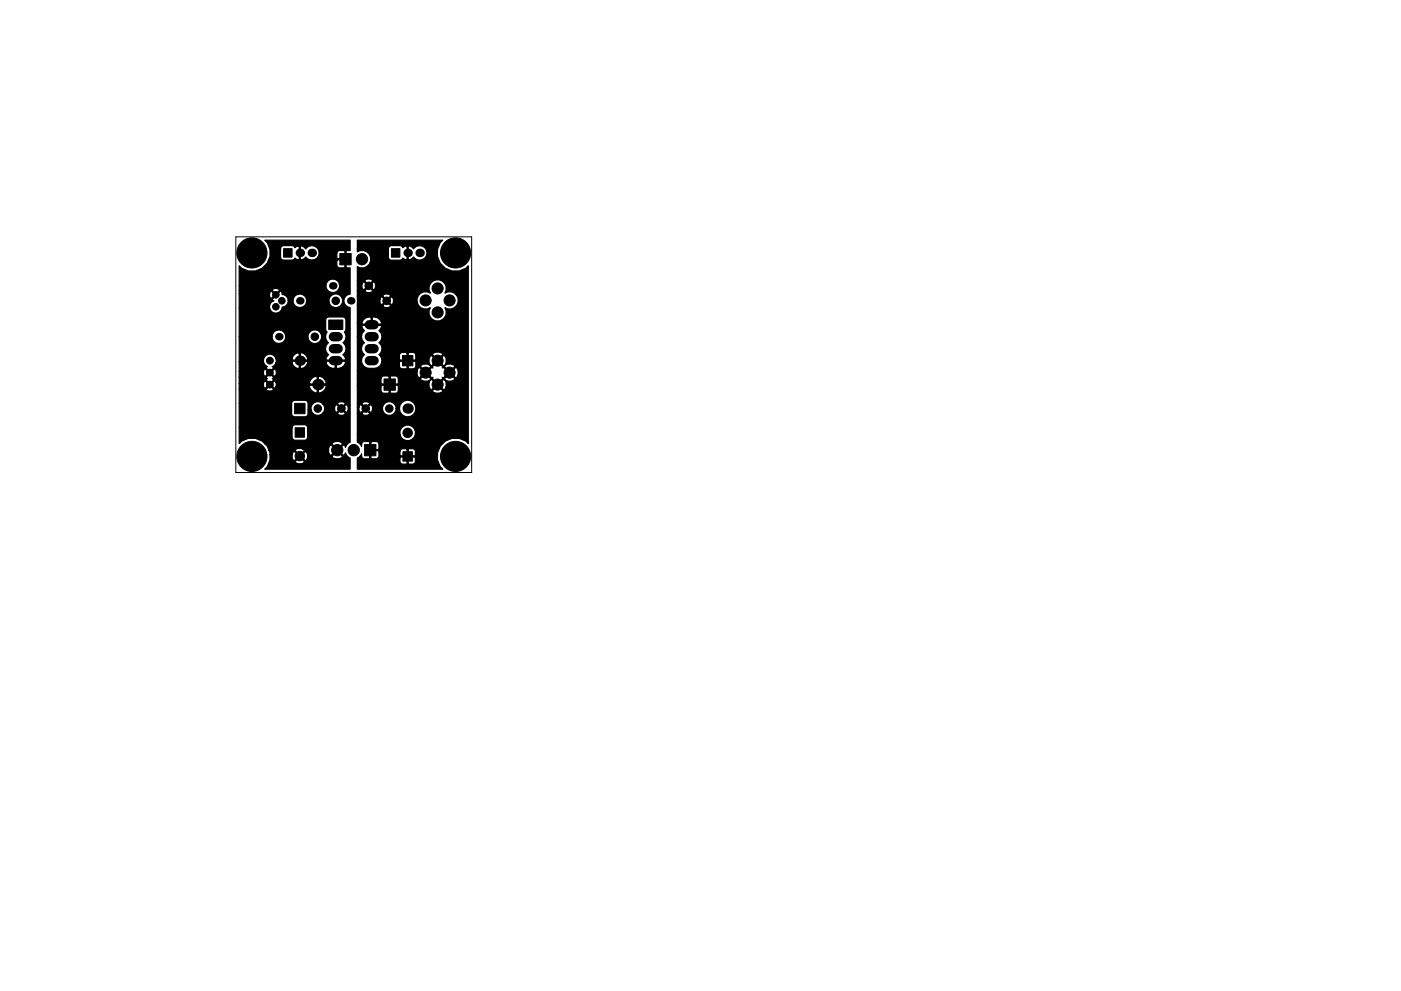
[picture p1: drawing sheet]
<svg xmlns="http://www.w3.org/2000/svg" width="297mm" height="210mm" viewBox="0 0 297 210" stroke-linecap="round" stroke-linejoin="round" font-family="sans-serif">
<path d="M50 50.2h50v50h-50z" fill="none" stroke="#000" stroke-width=".21"/>
<g fill="#000" stroke="#000" stroke-width=".21">
<path d="M60.1 52.8h1.8v1.8h-1.8zM72 53.8h2.4v2.4h-2.4zM83 52.8h1.8v1.8h-1.8zM69.7 67.9h3v2h-3zM85.3 75.4h2.2v2.2h-2.2zM62.6 90.8h2v2h-2zM62.5 85.6h2.2v2.2h-2.2zM77.3 94.3h2.4v2.4h-2.4zM81.4 80.4h2.4v2.4h-2.4zM85.4 95.8h2v2h-2z"/>
<circle cx="51" cy="53.7" r=".4"/>
<circle cx="51.7" cy="55.4" r=".4"/>
<circle cx="51.7" cy="52" r=".4"/>
<circle cx="53.4" cy="53.7" r="3.2"/>
<circle cx="53.4" cy="56.1" r=".4"/>
<circle cx="53.4" cy="51.3" r=".4"/>
<circle cx="55.1" cy="52" r=".4"/>
<circle cx="55.1" cy="55.4" r=".4"/>
<circle cx="55.8" cy="53.7" r=".4"/>
<circle cx="76.7" cy="55" r="1.2"/>
<circle cx="94.2" cy="53.7" r=".4"/>
<circle cx="94.9" cy="52" r=".4"/>
<circle cx="94.9" cy="55.4" r=".4"/>
<circle cx="96.6" cy="53.7" r="3.2"/>
<circle cx="96.6" cy="56.1" r=".4"/>
<circle cx="96.6" cy="51.3" r=".4"/>
<circle cx="98.3" cy="52" r=".4"/>
<circle cx="98.3" cy="55.4" r=".4"/>
<circle cx="99" cy="53.7" r=".4"/>
<circle cx="57.2" cy="79.1" r=".72"/>
<circle cx="57.2" cy="76.5" r=".72"/>
<circle cx="58.5" cy="62.5" r=".7"/>
<circle cx="58.5" cy="65.1" r=".7"/>
<circle cx="59.8" cy="63.8" r=".7"/>
<circle cx="66.7" cy="71.4" r=".8"/>
<circle cx="71.2" cy="63.8" r=".8"/>
<circle cx="78.2" cy="60.6" r=".8"/>
<circle cx="82" cy="63.8" r=".8"/>
<circle cx="90.2" cy="79.1" r="1.17"/>
<circle cx="90.2" cy="63.7" r="1.17"/>
<circle cx="92.8" cy="61.2" r="1.17"/>
<circle cx="92.8" cy="76.5" r="1.17"/>
<circle cx="92.8" cy="66.3" r="1.17"/>
<circle cx="95.3" cy="79.1" r="1.17"/>
<circle cx="95.3" cy="63.7" r="1.17"/>
<circle cx="51" cy="96.8" r=".4"/>
<circle cx="51.7" cy="98.5" r=".4"/>
<circle cx="51.7" cy="95.1" r=".4"/>
<circle cx="53.4" cy="96.8" r="3.2"/>
<circle cx="53.4" cy="99.2" r=".4"/>
<circle cx="53.4" cy="94.4" r=".4"/>
<circle cx="55.1" cy="98.5" r=".4"/>
<circle cx="55.1" cy="95.1" r=".4"/>
<circle cx="55.8" cy="96.8" r=".4"/>
<circle cx="57.2" cy="81.6" r=".72"/>
<circle cx="63.6" cy="96.8" r="1"/>
<circle cx="67.4" cy="86.7" r=".8"/>
<circle cx="71.5" cy="95.5" r="1.2"/>
<circle cx="72.4" cy="86.7" r=".8"/>
<circle cx="75" cy="95.5" r="1.2"/>
<circle cx="77.5" cy="86.7" r=".8"/>
<circle cx="82.5" cy="86.7" r=".8"/>
<circle cx="86.4" cy="91.8" r="1"/>
<circle cx="92.8" cy="81.6" r="1.17"/>
<circle cx="94.2" cy="96.8" r=".4"/>
<circle cx="94.9" cy="95.1" r=".4"/>
<circle cx="94.9" cy="98.5" r=".4"/>
<circle cx="96.6" cy="96.8" r="3.2"/>
<circle cx="96.6" cy="99.2" r=".4"/>
<circle cx="96.6" cy="94.4" r=".4"/>
<circle cx="98.3" cy="95.1" r=".4"/>
<circle cx="98.3" cy="98.5" r=".4"/>
<circle cx="99" cy="96.8" r=".4"/>
</g>
<g fill="#000">
<circle cx="63.6" cy="53.7" r=".9"/>
<circle cx="66.1" cy="53.7" r=".9"/>
<circle cx="86.4" cy="53.7" r=".9"/>
<circle cx="89" cy="53.7" r=".9"/>
<circle cx="59.1" cy="71.4" r=".8"/>
<circle cx="63.6" cy="76.5" r="1.1"/>
<circle cx="63.6" cy="63.8" r=".8"/>
<circle cx="70.6" cy="60.6" r=".8"/>
<circle cx="74.4" cy="63.8" r=".8"/>
<circle cx="78.2" cy="60.6" r=".75"/>
<circle cx="67.4" cy="81.6" r="1.2"/>
<circle cx="86.4" cy="86.7" r="1.1"/>
</g>
<path d="M70.7 76.5h1M70.7 71.4h1M70.7 74h1M78.3 76.5h1M78.3 71.4h1M78.3 74h1M78.3 68.9h1" fill="none" stroke="#000" stroke-width="2"/>
<path d="M70.6 74h.6" fill="none" stroke="#000" stroke-width=".75"/>
<path d="M72.5 86.6l-.1 .1" fill="none" stroke="#000" stroke-width="1.5"/>
<path d="M50.7 56.4a3.7 3.7 0 0 0 6.2-1.1h14.5v1l.3 .4 1.3 .1 .1-.1v-1.6h-1.5l-.2 .2h-14.5l.3-.9v-1.6h2.3v1.8a.65 .65 0 0 0 .6 .6h1.8l.5-.2 .1-.2 .7 .3 .2-.1v-2.7h.3v2.7l.2 .1 .6-.2 .3-.4a1.55 1.55 0 0 0 1.8 .6 1.55 1.55 0 0 0 1.1-1.4h3.7v1l.2 .2h1.5v-1.6l-.1-.1h-1.1l-.5 .5h-3.7a1.55 1.55 0 0 0-1.1-1.5 1.55 1.55 0 0 0-1.8 .6l-.3-.4-.6-.2-.2 .1-.5-.1-.7 .4-.1-.3-.5-.2h-1.8a.65 .65 0 0 0-.6 .7h-2.3l-.5-1.3-.6-.5h18.1v2.2h-.7l-.1 .1v3.4l.1 .1h.7v5.6l-.4 .1a1.42 1.42 0 0 0-.9 1.5 1.42 1.42 0 0 0 1.3 1.2v28.6l-.8 .7-.1 .4-.2-.4-.3-.1-1.1 1.1 1.1 1.1 .3-.1 .1-.4 .2 .4 .8 .7v2.3h-18.1l.6-.5 .4-1.1h5.5a1.17 1.17 0 0 0 1.9 0l-.9-1-1 1h-5.5l.1-1.4h4.7v.6l.3 .5 .2 .1 1-.9h.3l1 .9 .3-.1 .2-.8h5.2a1.36 1.36 0 0 0 2.2 0l-1.1-1.1-1.1 1.1h-5.2l-.2-.9-.3-.1-1 1h-.3l-1-1-.2 .1-.3 .6h-4.7l-.1-.9h5.5l1 1 .9-1-.1-.3-.4-.1h5.7v.7l.2 .6 .3 .1 1.1-1.1-1.1-1.1-.3 .1-.2 .7h-5.7a1.12 1.12 0 0 0-1.4 .4h-5.5l-.4-.9-.5-.5h14.2l1.1 1.1 1.1-1.1a1.36 1.36 0 0 0-2.2 0h-14.2l-.6-.6a3.7 3.7 0 0 0-4.9 .5v-3.3h11.2v2l.2 .4 .5 .2h2a.65 .65 0 0 0 .6-.6v-2l-.2-.5-.4-.2h-2a.65 .65 0 0 0-.7 .7h-11.2v-5.2h11.1v2.2a.65 .65 0 0 0 .7 .6h2.4l.4-.4v-1h.6l.3 .5a1.43 1.43 0 0 0 2.2 .2h3.2v.2a1.05 1.05 0 0 0 1.6-.2l-.8-.8-.8 .8h-3.2l.4-.7v-.5h2.1l.2 .9 .3 .1 .8-.8h.4l.8 .8 .2-.1a1.05 1.05 0 0 0-.2-1.5l-.8 .8h-.4l-.8-.8h-.3l-.2 .6h-2.1l-.4-.8h3.2l.8 .8 .8-.8a.97 .97 0 0 0-1.6 0h-3.2l-.2-.2a1.46 1.46 0 0 0-1.6 0 1.46 1.46 0 0 0-.7 1.5h-.6v-1.4a.65 .65 0 0 0-.6-.7l-2.5 .1-.4 .6h-11.1v-3.1h5.7a1.02 1.02 0 0 0 1.5 .3l.1-.3-.8-.7-.8 .7h-5.7v-1.1h5.2l.1 .9 .3 .1 .7-.8h.4l.8 .8 .2-.1 .1-.3h7.1l.2 .6 .5 .5 .7 .3 .3-.1v-1.6h.2v1.6a1.33 1.33 0 0 0 1.6-1.6h-3.4l-.1 .3h-7.1v-.8h7.1l.1 .3h1.6v-1.6h.2v1.6h1.6l.1-.3a1.55 1.55 0 0 0-1.9-1.3 1.46 1.46 0 0 0-1.7 1.3h-7.1l-.1-.3-.2-.1-.8 .8h-.4l-.7-.8-.3 .1-.1 .5h-5.2v-1.4h5.7l.1 .2 .2 .1-.3 .3 .8 .8 .8-.8-.1-.2-.2-.1 .3-.3-.8-.8-.8 .8h-5.7v-1.1h5.2l.1 .9h.3l.7-.7h.4l.8 .7a1.02 1.02 0 0 0 .2-1.4l-.2-.1-.8 .8h-.4l-.7-.8-.3 .1-.1 .5h-5.2v-2.1h5.2l.2 .5 .6 .5-.3 .3 .8 .8 .8-.8-.1-.2-.2-.1 .7-.5 .1-.4h3.4a1.33 1.33 0 0 0 1.5 1.2v-1.5h.3v1.5l.3 .1a1.69 1.69 0 0 0 1.3-1.3h3.8v.1a1.72 1.72 0 0 0 2 1.2v-1.6h.2v1.6h.5a1.62 1.62 0 0 0 1.5-1.3l-.1-.3h-4l-.1 .3h-3.8l-.2-.3h-3.1l-.1 .3h-3.4v-.8h3.4l.1 .3h1.4v-1.5h.3v1.5h1.4a1.3 1.3 0 0 0-1.7-1.5 1.33 1.33 0 0 0-1.5 1.2h-3.4l-.1-.3a1.38 1.38 0 0 0-1.7-.6 1.38 1.38 0 0 0-.8 1.6h-5.2v-5.4h7l.1 .6a1.45 1.45 0 0 0 1.4 .9 1.45 1.45 0 0 0 1.3-1.2h4.8l.2 .6a1.44 1.44 0 0 0 1.7 .5 1.44 1.44 0 0 0 1-1.4h.8l.1 .7 .6 .6a1.57 1.57 0 0 0 0 2.6l-.6 .7 .1 .4h4v-.4l-.5-.7 .2-.2a1.6 1.6 0 0 0-.2-2.4 1.54 1.54 0 0 0 .3-2.2l.3-.6v-2a.65 .65 0 0 0-.6-.6h-3l-.5 .1-.2 .5v2l.4 .6-.4 .9h-.8a1.45 1.45 0 0 0-1.6-1.4 1.45 1.45 0 0 0-1.3 1.7h-4.8l.1-.3a1.46 1.46 0 0 0-1.5-1.4 1.46 1.46 0 0 0-1.4 1.4h-7v-6h6.5l.2 .4a1.34 1.34 0 0 0 1.4 .6 1.34 1.34 0 0 0 1-1.2 1.27 1.27 0 0 0 1.3-1.4h1l.1 .6a1.45 1.45 0 0 0 1.5 .8 1.45 1.45 0 0 0 1.3-1.1h4.8l.2 .5a1.46 1.46 0 0 0 2.4 0 1.46 1.46 0 0 0-.9-2.2 1.46 1.46 0 0 0-1.7 1.7h-4.8v-.3a1.46 1.46 0 0 0-1.4-1.4 1.46 1.46 0 0 0-1.5 1.4h-1v-.2a1.29 1.29 0 0 0-1.3-1.1l-.1-.6-.3-.1-1.7 1.7 .1 .2 .3 .1a1.31 1.31 0 0 0-.9 1.6h-6.5v-3h6.4l.2 .8 .3 .1 .7-.8-.7-.7-.3 .1-.2 .5h-6.4v-.8h7l.8 .8 .7-.8v-.2a.95 .95 0 0 0-1.5 .2h-7v-1h18.4l.1 .6a1.46 1.46 0 0 0 2.4 .5 1.46 1.46 0 0 0-.5-2.4 1.46 1.46 0 0 0-2 1.3h-18.4zM75.8 51h18.1l-.6 .5a3.9 3.9 0 0 0 .8 5.2 3.9 3.9 0 0 0 5.2-.3v37.7l-.5-.5a3.9 3.9 0 0 0-5.2 .7 3.9 3.9 0 0 0 .3 5.2h-18.1v-2.3l.2-.1 .7-.8v.5l.2 .4 1.3 .1 .2-.1v-1.6h.2v1.6l.2 .1h1l.4-.2h4.6v.9l.3 .4 1 .1 .2-.2v-1.3h.3v1.3l.1 .2h.9l.5-.5v-.9l-.2-.1-7.7 .1 .1-.3v-1.1h4.5v.9l.2 .1h1.3v-1.3h.3v1.3h1.3l.2-.1v-.9l-.3-.4a1.69 1.69 0 0 0-1.5 .1l-.2-.2h-.8l-.5 .5-6.4-.1v-1.8h.2v1.6h1.6l.1-.2v-1l-.2-.4a1.97 1.97 0 0 0-1.7 0l-.2-.1-1.3 .1-.2 .4v.5l-.7-.8-.2-.1v-1.6h9l.2 .6a1.67 1.67 0 0 0 2.8 0 1.67 1.67 0 0 0-1-2.6 1.67 1.67 0 0 0-2 2h-9v-4.5h.9l.1 .2a1.05 1.05 0 0 0 1.6-.2l-.9-.8-.8 .8h-.9v-1.2h.3l.2 .9 .2 .1 .9-.8h.3l.8 .8 .3-.1 .2-.4h2.1a1.45 1.45 0 0 0 1.6 1.1 1.45 1.45 0 0 0 1.3-1.5l.7 .1a1.74 1.74 0 0 0 2.4 1.5 1.74 1.74 0 0 0 .5-2.8 1.74 1.74 0 0 0-2.8 .6l-.1 .6h-.7a1.45 1.45 0 0 0-1.6-1.4 1.45 1.45 0 0 0-1.3 1.8h-2.1v-.7l-.2-.4h-.3l-.8 .8h-.3l-.9-.8h-.2l-.2 .6h-.3v-.8h.9l.8 .8 .9-.8-.1-.3a1.05 1.05 0 0 0-1.6 .3h-.9v-3.8h5v1l.5 .5h1l.2-.1v-1.6h.2v1.6l.2 .1h1l.5-.2 .1-.3h7.2l.1 .3a1.44 1.44 0 0 0 2.1-.3l-1.1-1.1-1.1 1.1h-7.2v-1l-.2-.2-8.5 .2v-1.6h5v1l.1 .2h1.6v-1.6h.2v1.6h1.6l.2-.2v-1h4.6a1.47 1.47 0 0 0 2.1 .3 1.44 1.44 0 0 0 .3 2.1l1.1-1.1h.4l1.1 1.1 .2-.1 .3-.7v-.7l-.3-.6 .7 .3h.7l.6-.3 .1-.3-1.1-1.1-1.1 1.1 .1 .3-.2-.1-1.1 1.1h-.4l-1.1-1.1-.3 .1 .1-.3-1.1-1.1-1.1 1.1h-4.6l-.3-.4a1.97 1.97 0 0 0-1.7 0l-.2-.1h-1l-.5 .5h-5v-1.5h12.6v.7l.3 .5 .3 .2 1.1-1.1h.3l1.1 1.1 .3-.2-.1 .3 1.1 1.1 1.1-1.1-.1-.3 .2 .2 1.1-1.1h.4l1.1 1.1 .3-.2a1.44 1.44 0 0 0-.3-2l-1.1 1.1h-.4l-1.1-1.1-.2 .1 .1-.3-1.1-1.1-1.1 1.1 .1 .3-.3-.1-1.1 1.1h-.3l-1.1-1.1-.3 .1-.3 .7h-12.6v-7.4h.8l.2 .7 .5 .6a1.57 1.57 0 0 0 0 2.5 1.61 1.61 0 0 0-.6 1.9 1.61 1.61 0 0 0 1.6 1.1 2.01 2.01 0 0 0 2.6-1.4h3.8v.9l.3 .5 1.1 .1 .2-.2v-1.5h.3v1.5l.1 .2h1l.5-.5h.9l1.1 1.1 1.1-1.1-.1-.3 .3 .1 1.1-1.1h.4l1.1 1.1 .2-.1-.1 .3 1.1 1.1 1.1-1.1-.1-.3-.7-.3-.7 .1-.6 .2 .3-.7v-.7l-.3-.6-.2-.1-1.1 1.1h-.4l-1.1-1.1a1.47 1.47 0 0 0-.3 2.1 1.44 1.44 0 0 0-2.1 .3h-.9v-1l-.2-.2-7.1 .2v-.9l-.5-.6h4.3v.9l.2 .2h1.4v-1.5h.3v1.5h1.4l.2-.2-.1-1h3.6l1.1 1.1 1.1-1.1-.1-.2a1.44 1.44 0 0 0-2.1 .2h-3.6l-.4-.4h-1l-.1 .1a1.83 1.83 0 0 0-1.6 0l-.3 .4-4.4-.1a1.57 1.57 0 0 0 0-2.5 1.57 1.57 0 0 0 0-2.5l.6-.8-.1-.4h-4v.4l.5 .8-.5 .6-.2 .6h-.8v-2.9h.9l.1 .3h1.9v-1.5h.2v1.5h1.9l.1-.3a1.81 1.81 0 0 0-2.2-1.2 1.7 1.7 0 0 0-2 1.2h-.9v-3.7h5.4v.3a1.05 1.05 0 0 0 1.6-.3l-.8-.8-.8 .8h-5.4v-1.2h4.7l.2 1h.3l.8-.8h.4l.8 .8h.2l.2-.5h5a1.84 1.84 0 0 0 2.8 1.2 1.84 1.84 0 0 0 1.6 2.8 1.84 1.84 0 0 0 1.5-2.8 1.84 1.84 0 0 0 2.9-1.6 1.84 1.84 0 0 0-2.9-1.5 1.84 1.84 0 0 0-1.5-2.8 1.84 1.84 0 0 0-1.6 2.8 1.84 1.84 0 0 0-2 0 1.84 1.84 0 0 0-.8 1.9h-5v-.6l-.2-.4-.2-.1-.8 .8h-.4l-.8-.8-.3 .1-.2 .5h-4.7v-.1v-.7h5.4l.8 .8 .8-.8a.97 .97 0 0 0-1.6 0h-5.4v-1.1h1.5l.1 .2a1.05 1.05 0 0 0 1.6-.2l-.8-.9-.9 .9h-1.5v-1.3h.9l.2 1 .3 .1 .8-.9h.4l.8 .9 .2-.1a1.05 1.05 0 0 0-.2-1.6l-.8 .8h-.4l-.8-.8-.3 .1-.2 .5h-.9v-.8h1.5l.9 .9 .8-.9a.97 .97 0 0 0-1.7 0h-1.5v-3a1.86 1.86 0 0 0 2.8-1.6 1.86 1.86 0 0 0-2.8-1.6v-.6h6.5v1.8l.4 .6h2.1l.4-.2 .2-.2 .7 .3 .2-.1v-2.7h.3v2.7l.2 .1 .5-.2 .4-.4 .2 .2a1.55 1.55 0 0 0 2.2 0 1.55 1.55 0 0 0-.2-2.2 1.55 1.55 0 0 0-2.2 .3l-.4-.4-.5-.2-.2 .1-.5-.1-.7 .4-.1-.3-.5-.2h-1.8a.65 .65 0 0 0-.7 .7h-6.5z" fill="#000" stroke="#000" stroke-width=".25"/>
</svg>
